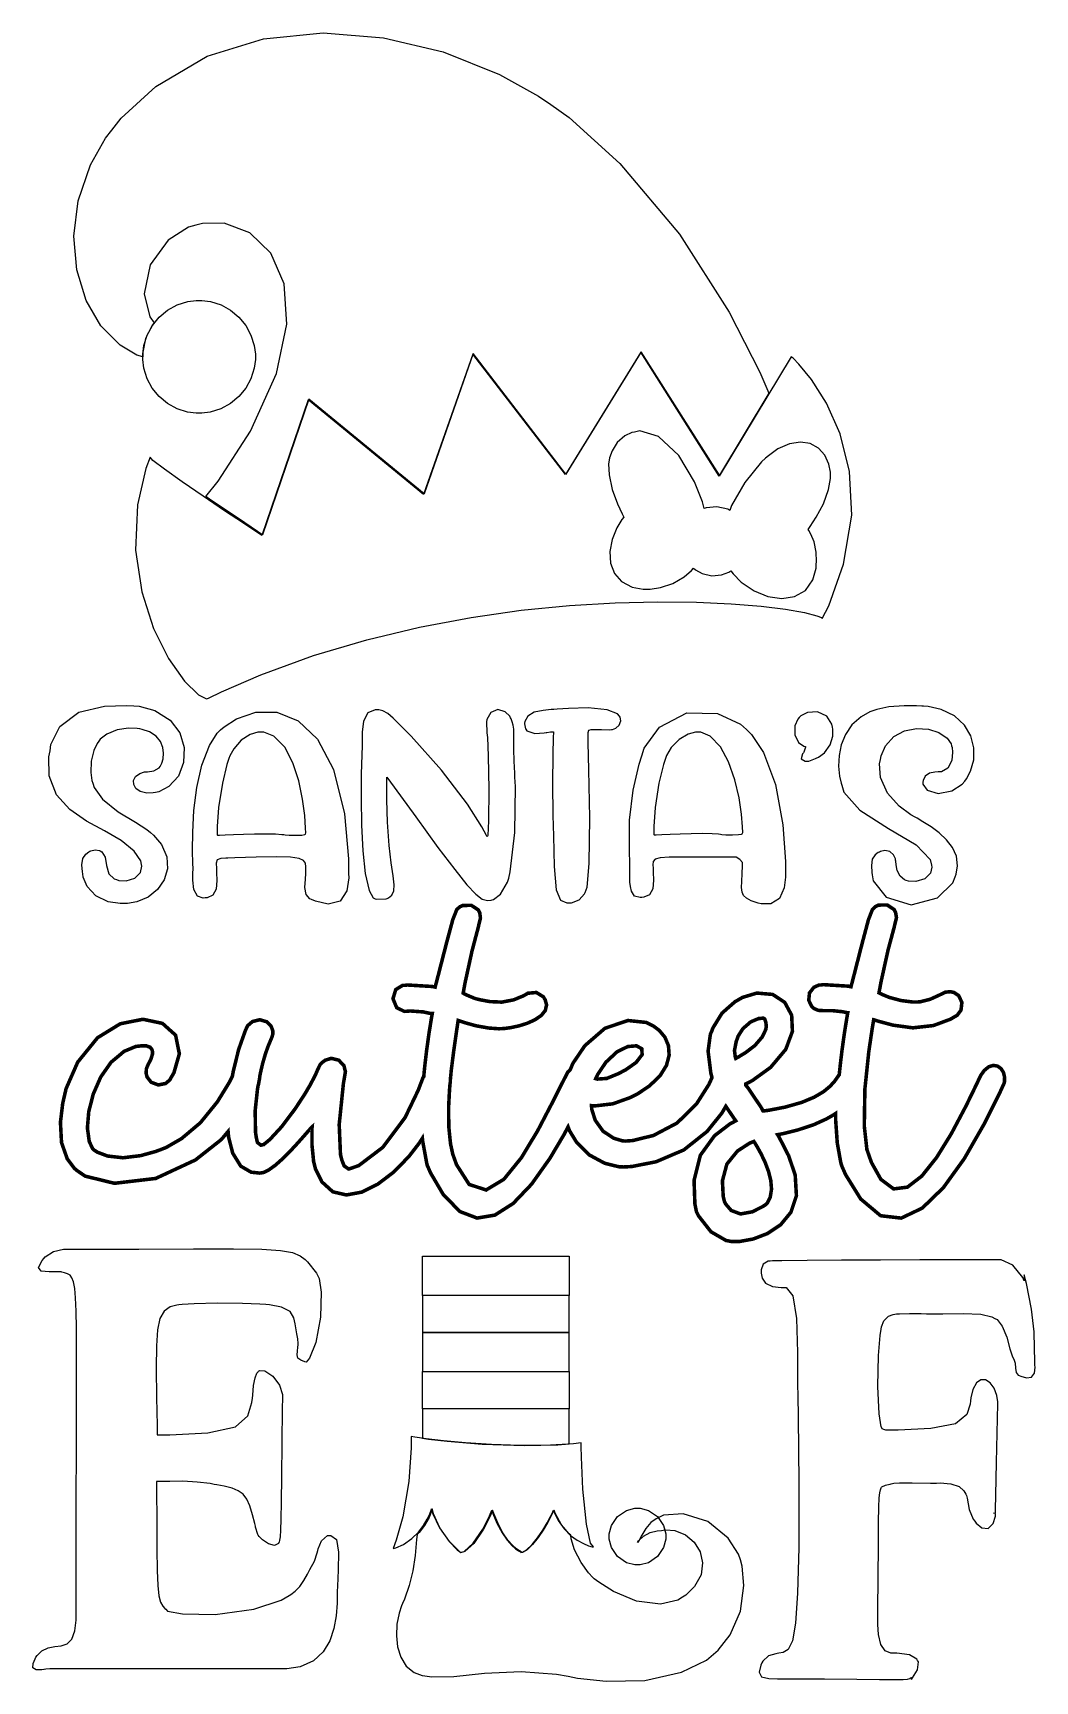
# Model space of a CAD drawing. Extents: x 2.34 to 5.28, y 0.3 to 5.14.
import ezdxf

# ---------------------------------------------------------------- set-up
doc = ezdxf.new("R2010")
doc.units = 0
doc.layers.get('0').update_dxf_attribs({"linetype": 'CONTINUOUS'})

msp = doc.modelspace()

# ---------------------------------------------------------------- linework, layer by layer
at = {"color": 240}
for points in [[(4.50206, 4.08681), (4.35732, 3.84517), (4.12706, 4.20763), (3.90625, 3.84825), (3.63336, 4.20242), (3.48958, 3.79096), (3.15104, 4.06912), (3.0146, 3.67014), (3.0146, 3.67014), (3.00028, 3.67985), (2.96251, 3.70535), (2.90913, 3.74137), (2.86317, 3.77235), (2.84793, 3.78267), (2.88396, 3.82818), (2.979, 3.97499), (3.05572, 4.14437), (3.08604, 4.28907), (3.07785, 4.40728), (3.03907, 4.49724), (2.97765, 4.55713), (2.90158, 4.58518), (2.83832, 4.58496), (2.81874, 4.57954), (2.79715, 4.57383), (2.73785, 4.53597), (2.68425, 4.46365), (2.66715, 4.37771), (2.6836, 4.31076), (2.69586, 4.29308), (2.69038, 4.28629), (2.67096, 4.24696), (2.66249, 4.20654), (2.66249, 4.19303), (2.64492, 4.19829), (2.59603, 4.227), (2.53993, 4.28375), (2.49685, 4.35894), (2.46951, 4.44814), (2.46061, 4.54715), (2.47293, 4.65142), (2.50911, 4.75672), (2.5536, 4.83524), (2.57189, 4.85867), (2.59967, 4.89442), (2.70128, 4.98747), (2.85189, 5.07596), (3.01764, 5.12717), (3.19243, 5.14426), (3.37028, 5.13037), (3.54508, 5.08854), (3.71083, 5.02197), (3.82568, 4.95856), (3.86143, 4.93371), (3.91581, 4.89583), (4.06435, 4.76112), (4.23958, 4.55365), (4.38585, 4.32449), (4.47624, 4.14763), (4.50206, 4.08681)], [(4.61774, 3.68576), (4.62397, 3.69467), (4.64171, 3.72217), (4.66297, 3.76172), (4.678, 3.80344), (4.68349, 3.83556), (4.68332, 3.84619), (4.68321, 3.85417), (4.67876, 3.87799), (4.66672, 3.90468), (4.64806, 3.92513), (4.62392, 3.93826), (4.59526, 3.94293), (4.56321, 3.93804), (4.52865, 3.92247), (4.50097, 3.90278), (4.49274, 3.89513), (4.48122, 3.8845), (4.43147, 3.82406), (4.39318, 3.75635), (4.38747, 3.74203), (4.38146, 3.74544), (4.34956, 3.75282), (4.31819, 3.74935), (4.3125, 3.74724), (4.30751, 3.76742), (4.28424, 3.8259), (4.23801, 3.9031), (4.17774, 3.95865), (4.12364, 3.97532), (4.10732, 3.97222), (4.09999, 3.97076), (4.07904, 3.96099), (4.05701, 3.94162), (4.04167, 3.91699), (4.0345, 3.89686), (4.03331, 3.88992), (4.03174, 3.87935), (4.03293, 3.84663), (4.04215, 3.80339), (4.05761, 3.7615), (4.07118, 3.73193), (4.07607, 3.72222), (4.07015, 3.715), (4.05539, 3.69075), (4.04161, 3.65625), (4.03549, 3.62099), (4.0376, 3.58718), (4.04878, 3.55707), (4.06972, 3.53282), (4.10113, 3.51665), (4.13308, 3.51074), (4.14378, 3.51074), (4.15375, 3.51074), (4.18381, 3.51525), (4.22071, 3.52783), (4.25347, 3.54725), (4.27496, 3.56538), (4.28125, 3.57221), (4.28668, 3.56739), (4.30637, 3.55647), (4.33475, 3.54986), (4.36372, 3.55263), (4.3846, 3.56082), (4.39063, 3.56494), (4.39714, 3.55572), (4.4215, 3.53125), (4.45882, 3.50581), (4.49951, 3.48958), (4.54036, 3.48372), (4.57813, 3.48915), (4.60975, 3.50694), (4.63194, 3.53808), (4.64111, 3.57221), (4.64165, 3.58365), (4.64274, 3.59233), (4.64171, 3.61897), (4.63514, 3.64958), (4.62582, 3.67275), (4.61979, 3.68343), (4.61774, 3.68576)], [(2.69997, 2.9139), (2.69379, 2.91265), (2.67458, 2.91189), (2.65543, 2.91618), (2.64258, 2.92507), (2.63607, 2.93668), (2.63579, 2.94928), (2.64182, 2.96094), (2.65419, 2.96989), (2.66818, 2.97396), (2.6729, 2.97428), (2.67703, 2.97456), (2.69553, 2.97706), (2.71094, 2.98628), (2.71354, 2.9899), (2.71506, 2.99208), (2.71843, 2.9994), (2.72228, 3.01275), (2.72374, 3.02875), (2.72174, 3.04596), (2.71496, 3.06304), (2.70226, 3.07872), (2.6824, 3.09164), (2.66135, 3.09901), (2.65419, 3.10038), (2.64611, 3.10178), (2.62121, 3.10243), (2.58746, 3.09739), (2.55686, 3.08469), (2.53792, 3.0701), (2.53331, 3.06392), (2.52886, 3.05789), (2.5191, 3.03711), (2.51118, 3.00558), (2.50987, 2.97254), (2.51324, 2.94857), (2.51563, 2.94097), (2.51969, 2.92822), (2.54476, 2.89387), (2.59033, 2.85726), (2.641, 2.82628), (2.67518, 2.80474), (2.68544, 2.79617), (2.6945, 2.78868), (2.71767, 2.76112), (2.73372, 2.72499), (2.73574, 2.68967), (2.72575, 2.6569), (2.70594, 2.62853), (2.67839, 2.60639), (2.64513, 2.59224), (2.61746, 2.58757), (2.60835, 2.58783), (2.59674, 2.58735), (2.56158, 2.59261), (2.52513, 2.61003), (2.49972, 2.63797), (2.48807, 2.66499), (2.48643, 2.67432), (2.48529, 2.68099), (2.48394, 2.70133), (2.48708, 2.71978), (2.49507, 2.73221), (2.50401, 2.73921), (2.50726, 2.741), (2.50987, 2.74229), (2.52317, 2.74544), (2.53537, 2.74333), (2.53749, 2.74203), (2.54221, 2.73964), (2.55214, 2.72407), (2.55638, 2.69949), (2.5631, 2.67512), (2.57904, 2.65983), (2.58539, 2.65767), (2.59201, 2.65549), (2.61376, 2.65424), (2.63917, 2.66168), (2.65614, 2.67833), (2.66049, 2.69683), (2.6594, 2.70242), (2.6569, 2.71283), (2.63792, 2.74115), (2.59918, 2.77257), (2.55012, 2.80072), (2.49761, 2.82969), (2.44851, 2.86361), (2.40972, 2.90653), (2.38813, 2.96257), (2.38704, 3.01807), (2.39063, 3.03575), (2.39307, 3.05431), (2.41889, 3.10758), (2.47483, 3.14919), (2.55012, 3.16721), (2.61496, 3.16938), (2.63644, 3.16808), (2.65201, 3.16704), (2.69824, 3.15457), (2.74289, 3.12646), (2.77126, 3.08849), (2.78424, 3.04531), (2.78267, 3.00157), (2.76753, 2.96197), (2.73964, 2.93121), (2.71035, 2.91596), (2.69997, 2.9139)], [(3.26768, 2.67535), (3.26818, 2.66288), (3.26258, 2.625), (3.24268, 2.59478), (3.2079, 2.58589), (3.16992, 2.59424), (3.15831, 2.59928), (3.15369, 2.60129), (3.14279, 2.61393), (3.13906, 2.63499), (3.14074, 2.65881), (3.14204, 2.67594), (3.14165, 2.68158), (3.1415, 2.68494), (3.14165, 2.6951), (3.14085, 2.70583), (3.13553, 2.71403), (3.12196, 2.71978), (3.09657, 2.72325), (3.05567, 2.72456), (2.9955, 2.72385), (2.93321, 2.72194), (2.91249, 2.72119), (2.90728, 2.72108), (2.89171, 2.72011), (2.88172, 2.71604), (2.87879, 2.70568), (2.87901, 2.69075), (2.87918, 2.68576), (2.8795, 2.67828), (2.88053, 2.65565), (2.87847, 2.62993), (2.86843, 2.61182), (2.85151, 2.60465), (2.84581, 2.60449), (2.84056, 2.60379), (2.82383, 2.60965), (2.81326, 2.6289), (2.81006, 2.65653), (2.81022, 2.67925), (2.81044, 2.68679), (2.81044, 2.69119), (2.80974, 2.70432), (2.80892, 2.74289), (2.80946, 2.79682), (2.81315, 2.8604), (2.82156, 2.92796), (2.83632, 2.99371), (2.85915, 3.05203), (2.88178, 3.08772), (2.89165, 3.09722), (2.90175, 3.10693), (2.93799, 3.13004), (2.99474, 3.14908), (3.05686, 3.14908), (3.11908, 3.12457), (3.17643, 3.07032), (3.22368, 2.98096), (3.25581, 2.85107), (3.26768, 2.71929), (3.26768, 2.67535)], [(3.74376, 3.13265), (3.74137, 3.13792), (3.72797, 3.15082), (3.70594, 3.15739), (3.68511, 3.14876), (3.67393, 3.12842), (3.6729, 3.12121), (3.67264, 3.11833), (3.67367, 3.09174), (3.67393, 3.08886), (3.67572, 3.07563), (3.67806, 3.021), (3.67953, 2.92225), (3.6785, 2.83051), (3.67654, 2.7876), (3.67503, 2.78369), (3.67264, 2.78711), (3.65869, 2.81299), (3.61729, 2.8789), (3.54096, 2.979), (3.45139, 3.07921), (3.41982, 3.11079), (3.4145, 3.1161), (3.39849, 3.13189), (3.38238, 3.14583), (3.36806, 3.15369), (3.35607, 3.15642), (3.35211, 3.15657), (3.34517, 3.15674), (3.32411, 3.14719), (3.31131, 3.12267), (3.30767, 3.09088), (3.30746, 3.06754), (3.30729, 3.05974), (3.30697, 3.05094), (3.3061, 3.02436), (3.30479, 2.96707), (3.30425, 2.89572), (3.30544, 2.81808), (3.30925, 2.74208), (3.31662, 2.6754), (3.3285, 2.62592), (3.3399, 2.60411), (3.34581, 2.6014), (3.34842, 2.6001), (3.3781, 2.60113), (3.38124, 2.60243), (3.38482, 2.60439), (3.39464, 2.61225), (3.40082, 2.62478), (3.40147, 2.64279), (3.39828, 2.66911), (3.39285, 2.7066), (3.38693, 2.75803), (3.38217, 2.82617), (3.38021, 2.89199), (3.38021, 2.9139), (3.38021, 2.91954), (3.37978, 2.93631), (3.37993, 2.95557), (3.38021, 2.95865), (3.40132, 2.92942), (3.46485, 2.84169), (3.53017, 2.75239), (3.57932, 2.68718), (3.61535, 2.64258), (3.64128, 2.6149), (3.66026, 2.60069), (3.67529, 2.59636), (3.68608, 2.59739), (3.68956, 2.59825), (3.69319, 2.59933), (3.71403, 2.61481), (3.73486, 2.65061), (3.73856, 2.66178), (3.74268, 2.68056), (3.75558, 2.7966), (3.75754, 2.93083), (3.75624, 2.95865), (3.75564, 2.97038), (3.75424, 3.00543), (3.75342, 3.04081), (3.75319, 3.06694), (3.7531, 3.08594), (3.75265, 3.09987), (3.75125, 3.11089), (3.74849, 3.12115), (3.74501, 3.12983), (3.74376, 3.13265)], [(3.87082, 3.15767), (3.86301, 3.15713), (3.83957, 3.15483), (3.81315, 3.14908), (3.79394, 3.13743), (3.78515, 3.1224), (3.7844, 3.11703), (3.78413, 3.1155), (3.78771, 3.10058), (3.78851, 3.09928), (3.79161, 3.09517), (3.81511, 3.08681), (3.84272, 3.08892), (3.84793, 3.08996), (3.84999, 3.09022), (3.86117, 3.09164), (3.86925, 3.09153), (3.86979, 3.09099), (3.86979, 3.09099), (3.86887, 3.07497), (3.86729, 3.02539), (3.86669, 2.93983), (3.86789, 2.84694), (3.86876, 2.81597), (3.86936, 2.78597), (3.87181, 2.69586), (3.87761, 2.62761), (3.8904, 2.597), (3.90853, 2.58996), (3.91461, 2.58996), (3.92219, 2.58996), (3.94515, 2.59842), (3.96121, 2.61572), (3.96251, 2.62011), (3.96847, 2.63525), (3.97407, 2.70464), (3.97613, 2.83903), (3.97374, 2.98068), (3.9719, 3.06028), (3.9719, 3.08681), (3.9719, 3.08936), (3.97331, 3.09685), (3.98079, 3.09825), (3.98335, 3.09825), (3.98931, 3.09879), (4.01064, 3.09831), (4.0331, 3.09776), (4.03961, 3.09825), (4.04286, 3.09847), (4.05251, 3.10243), (4.06288, 3.11182), (4.06754, 3.12435), (4.06543, 3.13514), (4.06353, 3.13786), (4.058, 3.14513), (4.02756, 3.15619), (3.97185, 3.16183), (3.91379, 3.16043), (3.88069, 3.15821), (3.87082, 3.15767)], [(4.55106, 2.67535), (4.55138, 2.66499), (4.54758, 2.63357), (4.53358, 2.60281), (4.50825, 2.58675), (4.4796, 2.58637), (4.47081, 2.58886), (4.4656, 2.5905), (4.45031, 2.59592), (4.43642, 2.60286), (4.42796, 2.61089), (4.42367, 2.6211), (4.42247, 2.63456), (4.42307, 2.65235), (4.42432, 2.67567), (4.42503, 2.69814), (4.42503, 2.70557), (4.42503, 2.7085), (4.41754, 2.71718), (4.40668, 2.72325), (4.4031, 2.72325), (4.3814, 2.72336), (4.3164, 2.72374), (4.25325, 2.72401), (4.20996, 2.72353), (4.18278, 2.72157), (4.16808, 2.71767), (4.16228, 2.7111), (4.16162, 2.70139), (4.16238, 2.69125), (4.16249, 2.68782), (4.16282, 2.6799), (4.16374, 2.65597), (4.16146, 2.63032), (4.15132, 2.6129), (4.13476, 2.6059), (4.12918, 2.60558), (4.12446, 2.60508), (4.10807, 2.60921), (4.09896, 2.62381), (4.09793, 2.62847), (4.09685, 2.63238), (4.09424, 2.64974), (4.09375, 2.66976), (4.09375, 2.67638), (4.09375, 2.69542), (4.0925, 2.75239), (4.09347, 2.83203), (4.1034, 2.92003), (4.12104, 2.99647), (4.12918, 3.02115), (4.13633, 3.044), (4.18143, 3.10504), (4.26129, 3.14725), (4.35194, 3.14572), (4.41928, 3.11436), (4.43647, 3.09825), (4.45139, 3.08393), (4.48643, 3.03076), (4.52225, 2.93761), (4.54383, 2.81907), (4.55106, 2.71132), (4.55106, 2.67535)], [(4.59169, 3.13368), (4.58718, 3.12885), (4.57894, 3.10938), (4.57878, 3.08279), (4.58974, 3.06033), (4.60487, 3.04932), (4.6104, 3.04829), (4.61014, 3.0465), (4.60493, 3.03162), (4.60417, 3.03054), (4.60118, 3.02735), (4.59776, 3.01258), (4.60883, 3.00553), (4.61253, 3.00553), (4.61979, 3.00553), (4.63926, 3.01389), (4.64165, 3.01492), (4.64833, 3.01747), (4.66629, 3.0306), (4.6824, 3.05322), (4.69011, 3.07943), (4.69075, 3.09928), (4.68956, 3.10558), (4.68799, 3.11404), (4.67324, 3.13753), (4.64567, 3.15088), (4.61556, 3.14865), (4.59614, 3.13878), (4.59169, 3.13368)], [(4.95731, 3.16699), (4.95193, 3.16699), (4.93593, 3.16797), (4.89958, 3.16846), (4.85487, 3.16482), (4.8195, 3.15756), (4.80832, 3.15349), (4.79915, 3.15007), (4.77328, 3.13542), (4.74669, 3.11187), (4.7276, 3.08421), (4.71522, 3.05387), (4.70876, 3.02235), (4.70742, 2.99104), (4.71029, 2.96137), (4.71463, 2.94125), (4.71669, 2.93474), (4.72299, 2.91428), (4.77013, 2.86149), (4.85389, 2.80821), (4.9349, 2.75956), (4.97629, 2.7169), (4.98019, 2.70036), (4.98144, 2.69482), (4.97743, 2.67626), (4.96039, 2.65961), (4.93479, 2.65218), (4.91292, 2.65338), (4.90625, 2.65554), (4.90126, 2.65733), (4.88818, 2.66775), (4.87967, 2.68446), (4.87663, 2.70161), (4.87571, 2.71169), (4.875, 2.71496), (4.87429, 2.71907), (4.86893, 2.73085), (4.85801, 2.74061), (4.84364, 2.74349), (4.83083, 2.74078), (4.8271, 2.73888), (4.82368, 2.73714), (4.81446, 2.73008), (4.80647, 2.71767), (4.8036, 2.69922), (4.80512, 2.67887), (4.80626, 2.67219), (4.80925, 2.65457), (4.84694, 2.6065), (4.92031, 2.58399), (4.99756, 2.604), (5.0434, 2.64811), (5.05003, 2.66596), (5.05279, 2.67356), (5.05681, 2.69792), (5.05354, 2.72657), (5.04221, 2.75222), (5.02474, 2.77496), (5.00304, 2.79508), (4.97906, 2.81267), (4.95486, 2.8279), (4.93793, 2.83778), (4.93229, 2.84099), (4.92003, 2.84793), (4.88585, 2.8731), (4.85075, 2.91183), (4.83089, 2.95757), (4.8279, 2.99794), (4.83018, 3.01074), (4.83208, 3.02106), (4.845, 3.05051), (4.8699, 3.07818), (4.90153, 3.09489), (4.93642, 3.10167), (4.97114, 3.09956), (5.00217, 3.08963), (5.02615, 3.07286), (5.03787, 3.05647), (5.03961, 3.05035), (5.0409, 3.04622), (5.04254, 3.0319), (5.04047, 3.00726), (5.02886, 2.98519), (5.00971, 2.97478), (5.00315, 2.97428), (4.99989, 2.97407), (4.99018, 2.97342), (4.97483, 2.97017), (4.96164, 2.96143), (4.95546, 2.94857), (4.95518, 2.94413), (4.95486, 2.93842), (4.9675, 2.92046), (4.99983, 2.91092), (5.04058, 2.91878), (5.07096, 2.93832), (5.07813, 2.94721), (5.08333, 2.95372), (5.09532, 2.97635), (5.10433, 3.00971), (5.10471, 3.04497), (5.09581, 3.07981), (5.07715, 3.11176), (5.04824, 3.13857), (5.0084, 3.15776), (4.97017, 3.16624), (4.95731, 3.16699)], [(3.00836, 3.09099), (3.00082, 3.09099), (2.97831, 3.08436), (2.95182, 3.06689), (2.93039, 3.04221), (2.9184, 3.02132), (2.91564, 3.01389), (2.90956, 2.99615), (2.89665, 2.94092), (2.88569, 2.86925), (2.88135, 2.81338), (2.88124, 2.78971), (2.88226, 2.78788), (2.88226, 2.78788), (2.88829, 2.78831), (2.90479, 2.78922), (2.92904, 2.79047), (2.95856, 2.79167), (2.99072, 2.79249), (3.02289, 2.79269), (3.05251, 2.79194), (3.07096, 2.79075), (3.0771, 2.78993), (3.081, 2.78944), (3.09299, 2.78868), (3.11236, 2.78814), (3.12993, 2.78879), (3.13878, 2.78993), (3.14063, 2.79096), (3.14176, 2.79525), (3.14128, 2.80925), (3.13883, 2.84581), (3.13232, 2.89415), (3.12093, 2.94803), (3.10374, 3.00103), (3.07981, 3.04676), (3.04829, 3.07889), (3.01833, 3.09099), (3.00836, 3.09099)], [(4.29372, 3.09099), (4.28662, 3.09099), (4.2654, 3.08539), (4.2385, 3.06967), (4.2155, 3.04531), (4.20193, 3.02219), (4.19894, 3.01389), (4.19271, 2.99621), (4.17953, 2.94108), (4.16862, 2.86974), (4.1645, 2.81424), (4.16456, 2.79075), (4.16564, 2.7889), (4.16564, 2.7889), (4.17171, 2.78933), (4.18826, 2.79025), (4.21268, 2.7915), (4.24229, 2.79269), (4.27453, 2.79357), (4.30669, 2.79378), (4.33615, 2.79303), (4.35439, 2.79178), (4.3604, 2.79096), (4.36431, 2.79047), (4.37631, 2.78971), (4.39567, 2.78917), (4.41325, 2.78982), (4.4221, 2.79096), (4.42393, 2.79199), (4.42557, 2.7966), (4.42535, 2.81233), (4.42247, 2.84972), (4.41488, 2.89806), (4.40218, 2.95128), (4.38406, 3.00325), (4.36019, 3.04796), (4.33018, 3.07921), (4.30285, 3.09099), (4.29372, 3.09099)], [(3.39899, 0.693033), (3.40668, 0.695367), (3.42887, 0.705567), (3.4534, 0.722276), (3.47299, 0.741428), (3.48801, 0.761176), (3.49892, 0.779676), (3.50612, 0.795193), (3.51019, 0.805826), (3.51144, 0.809733), (3.51144, 0.809733), (3.51535, 0.795356), (3.53444, 0.754124), (3.56278, 0.714031), (3.58675, 0.689779), (3.5969, 0.681586), (3.5969, 0.681586), (3.60704, 0.685058), (3.63314, 0.708604), (3.66222, 0.750651), (3.68153, 0.789117), (3.68853, 0.805556), (3.68853, 0.805556), (3.69185, 0.796061), (3.70361, 0.768067), (3.71886, 0.739204), (3.73351, 0.717719), (3.74685, 0.702582), (3.75825, 0.692546), (3.76704, 0.686469), (3.77251, 0.683214), (3.77403, 0.681694), (3.77399, 0.681586), (3.77826, 0.682563), (3.79031, 0.689615), (3.80692, 0.704969), (3.82303, 0.724989), (3.83789, 0.747125), (3.85069, 0.768826), (3.86079, 0.787543), (3.8674, 0.800618), (3.86979, 0.805556), (3.86979, 0.805556), (3.8724, 0.797743), (3.88346, 0.775174), (3.90076, 0.75076), (3.92003, 0.731717), (3.93956, 0.717557), (3.95774, 0.707682), (3.97287, 0.701551), (3.98335, 0.698622), (3.98731, 0.697917), (3.98753, 0.698242), (3.9784, 0.709472), (3.96642, 0.764703), (3.95562, 0.867296), (3.95161, 0.961697), (3.95107, 0.993056), (3.95107, 1.00347), (3.92854, 1.00114), (3.86079, 0.997125), (3.77186, 0.995876), (3.68756, 0.998426), (3.61122, 1.00353), (3.54606, 1.00971), (3.4955, 1.01584), (3.46268, 1.02045), (3.45107, 1.02224), (3.45107, 1.02224), (3.45176, 0.989367), (3.44467, 0.890408), (3.42654, 0.786187), (3.40767, 0.717665), (3.39899, 0.693033), (3.39899, 0.693033)], [(4.11664, 0.811794), (4.12472, 0.811794), (4.14899, 0.805231), (4.17546, 0.787326), (4.19336, 0.760851), (4.19997, 0.7366), (4.19997, 0.728461), (4.19997, 0.720378), (4.19336, 0.696126), (4.17546, 0.66965), (4.14899, 0.651747), (4.12472, 0.645128), (4.11664, 0.645128), (4.10851, 0.645128), (4.08425, 0.651747), (4.05778, 0.66965), (4.03988, 0.696126), (4.03331, 0.720378), (4.03331, 0.728461), (4.03331, 0.7366), (4.03971, 0.760851), (4.0574, 0.787326), (4.08382, 0.805231), (4.1084, 0.811794), (4.11664, 0.811794)]]:
    msp.add_lwpolyline(points, close=True, dxfattribs=at)
at = {"color": 95}
for points in [[(2.82813, 4.35867), (2.83649, 4.35867), (2.86154, 4.35531), (2.89268, 4.34554), (2.92079, 4.33018), (2.94532, 4.3099), (2.9655, 4.28532), (2.98074, 4.25717), (2.9904, 4.22618), (2.99376, 4.20133), (2.99376, 4.19303), (2.99376, 4.18479), (2.99035, 4.15994), (2.98058, 4.12896), (2.96522, 4.10086), (2.94488, 4.07628), (2.92031, 4.05599), (2.89219, 4.04064), (2.86122, 4.03087), (2.83637, 4.02746), (2.82813, 4.02746), (2.81972, 4.02746), (2.79465, 4.03087), (2.76357, 4.04064), (2.7354, 4.05599), (2.71089, 4.07628), (2.69069, 4.10086), (2.67546, 4.12896), (2.66581, 4.15994), (2.66249, 4.18479), (2.66249, 4.19303), (2.66249, 4.20133), (2.66585, 4.22618), (2.67563, 4.25717), (2.69097, 4.28532), (2.71132, 4.3099), (2.73589, 4.33018), (2.764, 4.34554), (2.79497, 4.35531), (2.81982, 4.35867), (2.82813, 4.35867)], [(4.6594, 3.42432), (4.67888, 3.46229), (4.72228, 3.58388), (4.74593, 3.72857), (4.73936, 3.85682), (4.71153, 3.9669), (4.6715, 4.05724), (4.62815, 4.12614), (4.59056, 4.17193), (4.57411, 4.18886), (4.56771, 4.19303), (4.35622, 3.84304), (4.12603, 4.2066), (3.90522, 3.84722), (3.63226, 4.20139), (3.48753, 3.7889), (3.14899, 4.067), (3.01247, 3.66808), (3.01247, 3.66808), (2.9975, 3.67806), (2.95828, 3.70421), (2.90315, 3.74121), (2.8406, 3.78358), (2.77897, 3.8259), (2.72683, 3.86279), (2.69243, 3.88872), (2.68435, 3.89828), (2.68435, 3.89828), (2.67133, 3.86469), (2.64729, 3.75803), (2.64144, 3.62489), (2.65961, 3.50276), (2.6945, 3.39546), (2.73882, 3.30675), (2.78543, 3.24056), (2.82693, 3.20074), (2.85026, 3.18907), (2.85622, 3.19097), (2.89387, 3.20931), (3.00956, 3.25896), (3.16493, 3.31581), (3.32075, 3.36231), (3.47547, 3.39942), (3.62739, 3.428), (3.77501, 3.44883), (3.91667, 3.46289), (4.05078, 3.47097), (4.17567, 3.4739), (4.28988, 3.47265), (4.39171, 3.46799), (4.47954, 3.46083), (4.55186, 3.45204), (4.60699, 3.44243), (4.64339, 3.43289), (4.65712, 3.42768), (4.6594, 3.42432)], [(5.12294, 2.07844), (5.11285, 2.05692), (5.0816, 1.99268), (5.03874, 1.91178), (4.99517, 1.84136), (4.95176, 1.78706), (4.9095, 1.75456), (4.86914, 1.74946), (4.83165, 1.77746), (4.80414, 1.82667), (4.7979, 1.84407), (4.79053, 1.86529), (4.78288, 1.93375), (4.78461, 2.04243), (4.79611, 2.15246), (4.80653, 2.22282), (4.81044, 2.24621), (4.8246, 2.24181), (4.86778, 2.23025), (4.92562, 2.2225), (4.986, 2.22922), (5.03597, 2.24778), (5.05106, 2.25663), (5.05599, 2.25944), (5.06711, 2.27458), (5.06967, 2.2971), (5.06028, 2.31711), (5.04579, 2.32676), (5.04064, 2.32742), (5.03614, 2.32872), (5.02111, 2.32715), (5.0019, 2.31799), (4.97629, 2.30626), (4.94726, 2.2991), (4.9375, 2.29829), (4.926, 2.29829), (4.8915, 2.30251), (4.85639, 2.31185), (4.83393, 2.32118), (4.82607, 2.32536), (4.82607, 2.32536), (4.83192, 2.35672), (4.85254, 2.45025), (4.87017, 2.51585), (4.87744, 2.54611), (4.87506, 2.56082), (4.87294, 2.56494), (4.87082, 2.56967), (4.85026, 2.58333), (4.82443, 2.58296), (4.81976, 2.58057), (4.81603, 2.57883), (4.80669, 2.56982), (4.79503, 2.53993), (4.77669, 2.47103), (4.75211, 2.375), (4.74376, 2.34304), (4.73594, 2.34489), (4.66222, 2.34933), (4.65522, 2.34825), (4.65012, 2.34825), (4.63493, 2.34169), (4.62185, 2.32508), (4.61974, 2.30344), (4.62793, 2.28581), (4.63226, 2.28157), (4.63564, 2.27903), (4.64779, 2.27376), (4.66444, 2.27289), (4.68864, 2.273), (4.71761, 2.26997), (4.72711, 2.26807), (4.72786, 2.26785), (4.73275, 2.26704), (4.73438, 2.26704), (4.73178, 2.25256), (4.72472, 2.20882), (4.71756, 2.15756), (4.71251, 2.11546), (4.71007, 2.09244), (4.70936, 2.08475), (4.70774, 2.0829), (4.70356, 2.07676), (4.69521, 2.06511), (4.68235, 2.05089), (4.66325, 2.03515), (4.63607, 2.01899), (4.5989, 2.00347), (4.54997, 1.98958), (4.50319, 1.98058), (4.48753, 1.97846), (4.48529, 1.97846), (4.47874, 1.99056), (4.4605, 2.01731), (4.44249, 2.04438), (4.43435, 2.05431), (4.43435, 2.05761), (4.45378, 2.06749), (4.50754, 2.10633), (4.55219, 2.15935), (4.57172, 2.21203), (4.5695, 2.2596), (4.54904, 2.29736), (4.51372, 2.32058), (4.46707, 2.3246), (4.42481, 2.31174), (4.41249, 2.30453), (4.4031, 2.29932), (4.36481, 2.26563), (4.338, 2.222), (4.33436, 2.21181), (4.33068, 2.204), (4.32394, 2.15429), (4.33176, 2.09099), (4.33539, 2.07639), (4.32628, 2.05626), (4.29025, 1.99968), (4.23292, 1.94299), (4.16325, 1.90636), (4.10194, 1.89139), (4.08128, 1.88992), (4.07238, 1.89051), (4.04611, 1.89849), (4.01519, 1.919), (3.99229, 1.95107), (3.9821, 1.98318), (3.98122, 1.99408), (3.99214, 1.99333), (4.04411, 1.99935), (4.09554, 2.01785), (4.10622, 2.02328), (4.11806, 2.0294), (4.15153, 2.05181), (4.18289, 2.08192), (4.20171, 2.11242), (4.20947, 2.14214), (4.20747, 2.17003), (4.19715, 2.19482), (4.17996, 2.21539), (4.16336, 2.22765), (4.15728, 2.23058), (4.14225, 2.23828), (4.08832, 2.24403), (4.02083, 2.22119), (3.96186, 2.17019), (3.92665, 2.11822), (3.91872, 2.09928), (3.91174, 2.09272), (3.89779, 2.06538), (3.86501, 2.00054), (3.82324, 1.92051), (3.77522, 1.84099), (3.72379, 1.77767), (3.67176, 1.74631), (3.6219, 1.76253), (3.58458, 1.82086), (3.5771, 1.84201), (3.57362, 1.85172), (3.56706, 1.88206), (3.56196, 1.93164), (3.56153, 1.99056), (3.56418, 2.04172), (3.56565, 2.05871), (3.56565, 2.05951), (3.56668, 2.06125), (3.56668, 2.06179), (3.5664, 2.06831), (3.56922, 2.0975), (3.57617, 2.15256), (3.58404, 2.20785), (3.58849, 2.23736), (3.58957, 2.24408), (3.59494, 2.24229), (3.61117, 2.23703), (3.6416, 2.22862), (3.67833, 2.222), (3.70865, 2.21978), (3.71875, 2.22017), (3.72461, 2.22049), (3.74219, 2.22276), (3.76736, 2.22803), (3.79237, 2.23583), (3.81506, 2.2461), (3.8335, 2.25863), (3.8456, 2.27339), (3.84933, 2.2901), (3.84526, 2.30469), (3.84272, 2.30871), (3.84033, 2.31342), (3.81922, 2.32628), (3.794, 2.32406), (3.78961, 2.32118), (3.78082, 2.31629), (3.75271, 2.30474), (3.7181, 2.29801), (3.68246, 2.29953), (3.6525, 2.30518), (3.64268, 2.30761), (3.63693, 2.30946), (3.61481, 2.31874), (3.60417, 2.32433), (3.60417, 2.32433), (3.60992, 2.35531), (3.6301, 2.4476), (3.64751, 2.51361), (3.655, 2.54492), (3.6531, 2.55974), (3.65104, 2.56392), (3.64893, 2.56862), (3.62836, 2.58225), (3.6026, 2.58188), (3.59793, 2.57954), (3.5944, 2.57796), (3.58544, 2.56982), (3.57394, 2.54085), (3.55539, 2.4719), (3.53033, 2.37446), (3.52186, 2.34201), (3.51406, 2.34386), (3.44032, 2.34831), (3.43332, 2.34722), (3.42649, 2.34722), (3.40614, 2.3349), (3.398, 2.30806), (3.40886, 2.28179), (3.43126, 2.27078), (3.43853, 2.27115), (3.44894, 2.27197), (3.48693, 2.26926), (3.50689, 2.26492), (3.51357, 2.26492), (3.51096, 2.25049), (3.5039, 2.20688), (3.49675, 2.15549), (3.49169, 2.11247), (3.48921, 2.08778), (3.48856, 2.07954), (3.48617, 2.07617), (3.47206, 2.03901), (3.43354, 1.95899), (3.36811, 1.87153), (3.29736, 1.81793), (3.27083, 1.80871), (3.26736, 1.808), (3.2545, 1.81706), (3.24761, 1.83447), (3.24685, 1.83783), (3.24371, 1.85064), (3.23996, 1.93864), (3.25233, 2.05897), (3.25726, 2.08783), (3.25825, 2.09332), (3.25407, 2.111), (3.23876, 2.12744), (3.21685, 2.13297), (3.19824, 2.12717), (3.19374, 2.12326), (3.19103, 2.12164), (3.18408, 2.11501), (3.17839, 2.10335), (3.16911, 2.08214), (3.15435, 2.05419), (3.14899, 2.04514), (3.13992, 2.02957), (3.11019, 1.98426), (3.07096, 1.93213), (3.03657, 1.89486), (3.01818, 1.87978), (3.01247, 1.87847), (3.00993, 1.87788), (2.99983, 1.88564), (2.99604, 1.90142), (2.99582, 1.90451), (2.99397, 1.91601), (2.99306, 1.97954), (2.99994, 2.04308), (3.00206, 2.05453), (3.00282, 2.05638), (3.00646, 2.07667), (3.00624, 2.07844), (3.00814, 2.08822), (3.01486, 2.11729), (3.02333, 2.14665), (3.03108, 2.16829), (3.0376, 2.18397), (3.04243, 2.19547), (3.04503, 2.20449), (3.04497, 2.21283), (3.04269, 2.22), (3.04167, 2.22222), (3.03965, 2.22738), (3.02718, 2.24029), (3.00635, 2.24631), (2.98497, 2.24083), (2.97136, 2.22922), (2.96875, 2.22428), (2.96431, 2.21468), (2.94467, 2.1595), (2.92865, 2.09489), (2.92606, 2.08057), (2.91629, 2.06104), (2.88183, 2.00499), (2.83214, 1.94385), (2.77675, 1.89719), (2.73156, 1.87115), (2.7156, 1.8649), (2.70117, 1.85954), (2.65657, 1.84717), (2.60454, 1.84088), (2.55931, 1.84603), (2.52951, 1.85726), (2.52083, 1.86285), (2.5154, 1.86751), (2.50553, 1.88883), (2.50006, 1.92833), (2.50407, 1.97624), (2.51719, 2.02772), (2.53907, 2.07775), (2.56944, 2.12125), (2.60792, 2.15343), (2.64231, 2.16775), (2.65419, 2.16911), (2.65881, 2.16976), (2.67307, 2.1696), (2.68425, 2.16558), (2.68978, 2.15869), (2.69146, 2.15246), (2.69168, 2.15033), (2.69119, 2.14518), (2.68653, 2.12999), (2.67887, 2.11546), (2.67318, 2.10172), (2.67285, 2.08794), (2.67393, 2.08365), (2.67551, 2.0779), (2.68761, 2.06261), (2.70856, 2.05479), (2.72987, 2.05908), (2.74268, 2.06976), (2.74479, 2.07433), (2.75429, 2.0905), (2.77029, 2.14626), (2.75922, 2.2009), (2.72054, 2.23557), (2.66336, 2.24761), (2.59679, 2.23449), (2.52989, 2.19342), (2.47168, 2.12185), (2.43756, 2.04417), (2.43126, 2.01704), (2.42736, 1.99935), (2.42085, 1.94515), (2.42404, 1.88553), (2.44075, 1.83806), (2.46192, 1.80963), (2.47081, 1.8024), (2.49365, 1.78694), (2.57954, 1.7659), (2.70074, 1.78017), (2.81765, 1.83453), (2.89328, 1.8941), (2.91351, 1.91808), (2.91493, 1.90207), (2.92692, 1.85471), (2.95074, 1.81625), (2.98118, 1.79856), (3.00651, 1.7959), (3.0146, 1.79719), (3.01915, 1.79801), (3.03222, 1.80458), (3.053, 1.81956), (3.07547, 1.83968), (3.09804, 1.86247), (3.11931, 1.88553), (3.13775, 1.90636), (3.15196, 1.92258), (3.15815, 1.92953), (3.16043, 1.93158), (3.15989, 1.92535), (3.16, 1.87847), (3.16482, 1.82954), (3.16667, 1.82221), (3.17008, 1.80871), (3.18892, 1.77029), (3.22125, 1.74094), (3.26112, 1.73167), (3.30599, 1.73996), (3.35325, 1.76329), (3.40044, 1.7991), (3.44499, 1.84494), (3.47547, 1.88439), (3.48438, 1.89828), (3.48514, 1.89046), (3.4974, 1.82351), (3.49897, 1.81803), (3.50857, 1.79611), (3.54531, 1.73367), (3.59418, 1.68317), (3.64507, 1.66374), (3.69749, 1.67253), (3.75097, 1.70654), (3.80496, 1.76303), (3.85894, 1.83897), (3.89996, 1.90799), (3.91249, 1.93158), (3.9171, 1.91971), (3.93744, 1.88644), (3.9739, 1.84972), (4.02056, 1.82454), (4.06207, 1.81446), (4.07607, 1.81392), (4.09988, 1.81521), (4.17096, 1.82915), (4.25261, 1.86393), (4.32096, 1.91818), (4.36453, 1.97228), (4.37603, 1.99203), (4.37782, 1.98942), (4.40207, 1.95378), (4.40522, 1.94933), (4.38851, 1.94065), (4.34289, 1.90576), (4.30126, 1.84842), (4.28271, 1.77485), (4.2851, 1.70514), (4.28961, 1.68261), (4.29585, 1.67014), (4.33251, 1.62343), (4.37651, 1.59804), (4.38644, 1.59619), (4.39393, 1.59478), (4.41737, 1.59521), (4.45654, 1.60232), (4.49826, 1.61833), (4.53711, 1.64426), (4.56733, 1.68093), (4.58344, 1.72939), (4.57986, 1.79036), (4.56033, 1.84744), (4.55106, 1.8649), (4.54975, 1.86833), (4.53071, 1.90479), (4.5281, 1.90869), (4.54297, 1.91151), (4.58713, 1.92242), (4.63422, 1.93799), (4.6709, 1.95458), (4.69222, 1.96664), (4.69894, 1.97119), (4.69894, 1.94949), (4.7035, 1.88433), (4.71382, 1.82667), (4.71669, 1.817), (4.72781, 1.79156), (4.77229, 1.71989), (4.83089, 1.67068), (4.8915, 1.66368), (4.95324, 1.69308), (5.01525, 1.75315), (5.07656, 1.83811), (5.13633, 1.94228), (5.18018, 2.03006), (5.19374, 2.05974), (5.19472, 2.06386), (5.19526, 2.07682), (5.19189, 2.09153), (5.18457, 2.10292), (5.17432, 2.11014), (5.16206, 2.11219), (5.14876, 2.10824), (5.13542, 2.09728), (5.12543, 2.08344), (5.12294, 2.07844)], [(4.4094, 2.18994), (4.41206, 2.19797), (4.42617, 2.22006), (4.44906, 2.23996), (4.47222, 2.24972), (4.48589, 2.25092), (4.48958, 2.24929), (4.49007, 2.24881), (4.49333, 2.23969), (4.49501, 2.22749), (4.49479, 2.22538), (4.49349, 2.21772), (4.48313, 2.19581), (4.46169, 2.17079), (4.4344, 2.14996), (4.41265, 2.13672), (4.40522, 2.13265), (4.40392, 2.13607), (4.40142, 2.15625), (4.40679, 2.18321), (4.4094, 2.18994)], [(4.07189, 2.09407), (4.0625, 2.08886), (4.02615, 2.07389), (3.99869, 2.07194), (3.99376, 2.07324), (3.99978, 2.0861), (4.02387, 2.12175), (4.05675, 2.1524), (4.08811, 2.16758), (4.11367, 2.16965), (4.12907, 2.16097), (4.1301, 2.14387), (4.11247, 2.12082), (4.08257, 2.09967), (4.07189, 2.09407)], [(4.49479, 1.70454), (4.48514, 1.69797), (4.45361, 1.68212), (4.41928, 1.67589), (4.39193, 1.68608), (4.37528, 1.70546), (4.37185, 1.71283), (4.36838, 1.72749), (4.366, 1.77333), (4.37912, 1.82237), (4.41021, 1.86068), (4.44558, 1.88363), (4.45833, 1.88889), (4.46089, 1.88504), (4.46821, 1.8731), (4.47965, 1.85232), (4.49115, 1.82813), (4.50114, 1.80181), (4.50803, 1.7749), (4.51031, 1.74875), (4.5064, 1.72483), (4.49858, 1.70882), (4.49479, 1.70454)], [(3.49164, 0.319119), (3.51253, 0.316297), (3.57661, 0.317654), (3.6665, 0.326824), (3.77419, 0.331868), (3.87836, 0.32411), (3.91249, 0.318033), (3.94006, 0.313043), (4.02403, 0.304144), (4.13775, 0.305826), (4.24561, 0.329807), (4.31907, 0.365776), (4.33957, 0.38265), (4.35385, 0.39464), (4.38883, 0.439996), (4.419, 0.509494), (4.42919, 0.584799), (4.42393, 0.641764), (4.41872, 0.659722), (4.41363, 0.676975), (4.38271, 0.723958), (4.32286, 0.772515), (4.25054, 0.795682), (4.19331, 0.791287), (4.17708, 0.783692), (4.17122, 0.780979), (4.15533, 0.769368), (4.14057, 0.751953), (4.12901, 0.73215), (4.11996, 0.715983), (4.11664, 0.710775), (4.1199, 0.716146), (4.1339, 0.729656), (4.15414, 0.739963), (4.17437, 0.744792), (4.18733, 0.746582), (4.19168, 0.747233), (4.20008, 0.748535), (4.22646, 0.746203), (4.2576, 0.733615), (4.28293, 0.711968), (4.30035, 0.683594), (4.30778, 0.650825), (4.30311, 0.616157), (4.28418, 0.581868), (4.25868, 0.556803), (4.24897, 0.550347), (4.23525, 0.541342), (4.18408, 0.529676), (4.11376, 0.538792), (4.04617, 0.567219), (4.00282, 0.594075), (3.98958, 0.604492), (3.98514, 0.60791), (3.97222, 0.622071), (3.9509, 0.651801), (3.93169, 0.689942), (3.92199, 0.721843), (3.92085, 0.732639), (3.91585, 0.736817), (3.89324, 0.762858), (3.87472, 0.797254), (3.87185, 0.805556), (3.87115, 0.805556), (3.86914, 0.800672), (3.86231, 0.787651), (3.85206, 0.769097), (3.83914, 0.747504), (3.82438, 0.725424), (3.80843, 0.705404), (3.79204, 0.689942), (3.78028, 0.682671), (3.77604, 0.681586), (3.7761, 0.68164), (3.77485, 0.683268), (3.76958, 0.686632), (3.76079, 0.692817), (3.74935, 0.702963), (3.73583, 0.718207), (3.72108, 0.739637), (3.70578, 0.768392), (3.69396, 0.796115), (3.69065, 0.805556), (3.69065, 0.805556), (3.6836, 0.788683), (3.66433, 0.750271), (3.63525, 0.708442), (3.6091, 0.685058), (3.59896, 0.681586), (3.59625, 0.681586), (3.58822, 0.689779), (3.56407, 0.714031), (3.53597, 0.754124), (3.51725, 0.795356), (3.51357, 0.809733), (3.51357, 0.809733), (3.51139, 0.802735), (3.50401, 0.784776), (3.49024, 0.760525), (3.47472, 0.740506), (3.46875, 0.7347), (3.46729, 0.719347), (3.46294, 0.673122), (3.45676, 0.627713), (3.44586, 0.585015), (3.43138, 0.54476), (3.42606, 0.531575), (3.42296, 0.524685), (3.41596, 0.502983), (3.40978, 0.470865), (3.40804, 0.437283), (3.41157, 0.404297), (3.42096, 0.373915), (3.43701, 0.348253), (3.46029, 0.329318), (3.48361, 0.320258), (3.49164, 0.319119)]]:
    msp.add_lwpolyline(points, close=True, dxfattribs=at)
at = {"color": 95, "const_width": 0.010417}
for points in [[(5.12294, 2.07844), (5.11285, 2.05692), (5.0816, 1.99268), (5.03874, 1.91178), (4.99517, 1.84136), (4.95176, 1.78706), (4.9095, 1.75456), (4.86914, 1.74946), (4.83165, 1.77746), (4.80414, 1.82667), (4.7979, 1.84407), (4.79053, 1.86529), (4.78288, 1.93375), (4.78461, 2.04243), (4.79611, 2.15246), (4.80653, 2.22282), (4.81044, 2.24621), (4.8246, 2.24181), (4.86778, 2.23025), (4.92562, 2.2225), (4.986, 2.22922), (5.03597, 2.24778), (5.05106, 2.25663), (5.05599, 2.25944), (5.06711, 2.27458), (5.06967, 2.2971), (5.06028, 2.31711), (5.04579, 2.32676), (5.04064, 2.32742), (5.03614, 2.32872), (5.02111, 2.32715), (5.0019, 2.31799), (4.97629, 2.30626), (4.94726, 2.2991), (4.9375, 2.29829), (4.926, 2.29829), (4.8915, 2.30251), (4.85639, 2.31185), (4.83393, 2.32118), (4.82607, 2.32536), (4.82607, 2.32536), (4.83192, 2.35672), (4.85254, 2.45025), (4.87017, 2.51585), (4.87744, 2.54611), (4.87506, 2.56082), (4.87294, 2.56494), (4.87082, 2.56967), (4.85026, 2.58333), (4.82443, 2.58296), (4.81976, 2.58057), (4.81603, 2.57883), (4.80669, 2.56982), (4.79503, 2.53993), (4.77669, 2.47103), (4.75211, 2.375), (4.74376, 2.34304), (4.73594, 2.34489), (4.66222, 2.34933), (4.65522, 2.34825), (4.65012, 2.34825), (4.63493, 2.34169), (4.62185, 2.32508), (4.61974, 2.30344), (4.62793, 2.28581), (4.63226, 2.28157), (4.63564, 2.27903), (4.64779, 2.27376), (4.66444, 2.27289), (4.68864, 2.273), (4.71761, 2.26997), (4.72711, 2.26807), (4.72786, 2.26785), (4.73275, 2.26704), (4.73438, 2.26704), (4.73178, 2.25256), (4.72472, 2.20882), (4.71756, 2.15756), (4.71251, 2.11546), (4.71007, 2.09244), (4.70936, 2.08475), (4.70774, 2.0829), (4.70356, 2.07676), (4.69521, 2.06511), (4.68235, 2.05089), (4.66325, 2.03515), (4.63607, 2.01899), (4.5989, 2.00347), (4.54997, 1.98958), (4.50319, 1.98058), (4.48753, 1.97846), (4.48529, 1.97846), (4.47874, 1.99056), (4.4605, 2.01731), (4.44249, 2.04438), (4.43435, 2.05431), (4.43435, 2.05761), (4.45378, 2.06749), (4.50754, 2.10633), (4.55219, 2.15935), (4.57172, 2.21203), (4.5695, 2.2596), (4.54904, 2.29736), (4.51372, 2.32058), (4.46707, 2.3246), (4.42481, 2.31174), (4.41249, 2.30453), (4.4031, 2.29932), (4.36481, 2.26563), (4.338, 2.222), (4.33436, 2.21181), (4.33068, 2.204), (4.32394, 2.15429), (4.33176, 2.09099), (4.33539, 2.07639), (4.32628, 2.05626), (4.29025, 1.99968), (4.23292, 1.94299), (4.16325, 1.90636), (4.10194, 1.89139), (4.08128, 1.88992), (4.07238, 1.89051), (4.04611, 1.89849), (4.01519, 1.919), (3.99229, 1.95107), (3.9821, 1.98318), (3.98122, 1.99408), (3.99214, 1.99333), (4.04411, 1.99935), (4.09554, 2.01785), (4.10622, 2.02328), (4.11806, 2.0294), (4.15153, 2.05181), (4.18289, 2.08192), (4.20171, 2.11242), (4.20947, 2.14214), (4.20747, 2.17003), (4.19715, 2.19482), (4.17996, 2.21539), (4.16336, 2.22765), (4.15728, 2.23058), (4.14225, 2.23828), (4.08832, 2.24403), (4.02083, 2.22119), (3.96186, 2.17019), (3.92665, 2.11822), (3.91872, 2.09928), (3.91174, 2.09272), (3.89779, 2.06538), (3.86501, 2.00054), (3.82324, 1.92051), (3.77522, 1.84099), (3.72379, 1.77767), (3.67176, 1.74631), (3.6219, 1.76253), (3.58458, 1.82086), (3.5771, 1.84201), (3.57362, 1.85172), (3.56706, 1.88206), (3.56196, 1.93164), (3.56153, 1.99056), (3.56418, 2.04172), (3.56565, 2.05871), (3.56565, 2.05951), (3.56668, 2.06125), (3.56668, 2.06179), (3.5664, 2.06831), (3.56922, 2.0975), (3.57617, 2.15256), (3.58404, 2.20785), (3.58849, 2.23736), (3.58957, 2.24408), (3.59494, 2.24229), (3.61117, 2.23703), (3.6416, 2.22862), (3.67833, 2.222), (3.70865, 2.21978), (3.71875, 2.22017), (3.72461, 2.22049), (3.74219, 2.22276), (3.76736, 2.22803), (3.79237, 2.23583), (3.81506, 2.2461), (3.8335, 2.25863), (3.8456, 2.27339), (3.84933, 2.2901), (3.84526, 2.30469), (3.84272, 2.30871), (3.84033, 2.31342), (3.81922, 2.32628), (3.794, 2.32406), (3.78961, 2.32118), (3.78082, 2.31629), (3.75271, 2.30474), (3.7181, 2.29801), (3.68246, 2.29953), (3.6525, 2.30518), (3.64268, 2.30761), (3.63693, 2.30946), (3.61481, 2.31874), (3.60417, 2.32433), (3.60417, 2.32433), (3.60992, 2.35531), (3.6301, 2.4476), (3.64751, 2.51361), (3.655, 2.54492), (3.6531, 2.55974), (3.65104, 2.56392), (3.64893, 2.56862), (3.62836, 2.58225), (3.6026, 2.58188), (3.59793, 2.57954), (3.5944, 2.57796), (3.58544, 2.56982), (3.57394, 2.54085), (3.55539, 2.4719), (3.53033, 2.37446), (3.52186, 2.34201), (3.51406, 2.34386), (3.44032, 2.34831), (3.43332, 2.34722), (3.42649, 2.34722), (3.40614, 2.3349), (3.398, 2.30806), (3.40886, 2.28179), (3.43126, 2.27078), (3.43853, 2.27115), (3.44894, 2.27197), (3.48693, 2.26926), (3.50689, 2.26492), (3.51357, 2.26492), (3.51096, 2.25049), (3.5039, 2.20688), (3.49675, 2.15549), (3.49169, 2.11247), (3.48921, 2.08778), (3.48856, 2.07954), (3.48617, 2.07617), (3.47206, 2.03901), (3.43354, 1.95899), (3.36811, 1.87153), (3.29736, 1.81793), (3.27083, 1.80871), (3.26736, 1.808), (3.2545, 1.81706), (3.24761, 1.83447), (3.24685, 1.83783), (3.24371, 1.85064), (3.23996, 1.93864), (3.25233, 2.05897), (3.25726, 2.08783), (3.25825, 2.09332), (3.25407, 2.111), (3.23876, 2.12744), (3.21685, 2.13297), (3.19824, 2.12717), (3.19374, 2.12326), (3.19103, 2.12164), (3.18408, 2.11501), (3.17839, 2.10335), (3.16911, 2.08214), (3.15435, 2.05419), (3.14899, 2.04514), (3.13992, 2.02957), (3.11019, 1.98426), (3.07096, 1.93213), (3.03657, 1.89486), (3.01818, 1.87978), (3.01247, 1.87847), (3.00993, 1.87788), (2.99983, 1.88564), (2.99604, 1.90142), (2.99582, 1.90451), (2.99397, 1.91601), (2.99306, 1.97954), (2.99994, 2.04308), (3.00206, 2.05453), (3.00282, 2.05638), (3.00646, 2.07667), (3.00624, 2.07844), (3.00814, 2.08822), (3.01486, 2.11729), (3.02333, 2.14665), (3.03108, 2.16829), (3.0376, 2.18397), (3.04243, 2.19547), (3.04503, 2.20449), (3.04497, 2.21283), (3.04269, 2.22), (3.04167, 2.22222), (3.03965, 2.22738), (3.02718, 2.24029), (3.00635, 2.24631), (2.98497, 2.24083), (2.97136, 2.22922), (2.96875, 2.22428), (2.96431, 2.21468), (2.94467, 2.1595), (2.92865, 2.09489), (2.92606, 2.08057), (2.91629, 2.06104), (2.88183, 2.00499), (2.83214, 1.94385), (2.77675, 1.89719), (2.73156, 1.87115), (2.7156, 1.8649), (2.70117, 1.85954), (2.65657, 1.84717), (2.60454, 1.84088), (2.55931, 1.84603), (2.52951, 1.85726), (2.52083, 1.86285), (2.5154, 1.86751), (2.50553, 1.88883), (2.50006, 1.92833), (2.50407, 1.97624), (2.51719, 2.02772), (2.53907, 2.07775), (2.56944, 2.12125), (2.60792, 2.15343), (2.64231, 2.16775), (2.65419, 2.16911), (2.65881, 2.16976), (2.67307, 2.1696), (2.68425, 2.16558), (2.68978, 2.15869), (2.69146, 2.15246), (2.69168, 2.15033), (2.69119, 2.14518), (2.68653, 2.12999), (2.67887, 2.11546), (2.67318, 2.10172), (2.67285, 2.08794), (2.67393, 2.08365), (2.67551, 2.0779), (2.68761, 2.06261), (2.70856, 2.05479), (2.72987, 2.05908), (2.74268, 2.06976), (2.74479, 2.07433), (2.75429, 2.0905), (2.77029, 2.14626), (2.75922, 2.2009), (2.72054, 2.23557), (2.66336, 2.24761), (2.59679, 2.23449), (2.52989, 2.19342), (2.47168, 2.12185), (2.43756, 2.04417), (2.43126, 2.01704), (2.42736, 1.99935), (2.42085, 1.94515), (2.42404, 1.88553), (2.44075, 1.83806), (2.46192, 1.80963), (2.47081, 1.8024), (2.49365, 1.78694), (2.57954, 1.7659), (2.70074, 1.78017), (2.81765, 1.83453), (2.89328, 1.8941), (2.91351, 1.91808), (2.91493, 1.90207), (2.92692, 1.85471), (2.95074, 1.81625), (2.98118, 1.79856), (3.00651, 1.7959), (3.0146, 1.79719), (3.01915, 1.79801), (3.03222, 1.80458), (3.053, 1.81956), (3.07547, 1.83968), (3.09804, 1.86247), (3.11931, 1.88553), (3.13775, 1.90636), (3.15196, 1.92258), (3.15815, 1.92953), (3.16043, 1.93158), (3.15989, 1.92535), (3.16, 1.87847), (3.16482, 1.82954), (3.16667, 1.82221), (3.17008, 1.80871), (3.18892, 1.77029), (3.22125, 1.74094), (3.26112, 1.73167), (3.30599, 1.73996), (3.35325, 1.76329), (3.40044, 1.7991), (3.44499, 1.84494), (3.47547, 1.88439), (3.48438, 1.89828), (3.48514, 1.89046), (3.4974, 1.82351), (3.49897, 1.81803), (3.50857, 1.79611), (3.54531, 1.73367), (3.59418, 1.68317), (3.64507, 1.66374), (3.69749, 1.67253), (3.75097, 1.70654), (3.80496, 1.76303), (3.85894, 1.83897), (3.89996, 1.90799), (3.91249, 1.93158), (3.9171, 1.91971), (3.93744, 1.88644), (3.9739, 1.84972), (4.02056, 1.82454), (4.06207, 1.81446), (4.07607, 1.81392), (4.09988, 1.81521), (4.17096, 1.82915), (4.25261, 1.86393), (4.32096, 1.91818), (4.36453, 1.97228), (4.37603, 1.99203), (4.37782, 1.98942), (4.40207, 1.95378), (4.40522, 1.94933), (4.38851, 1.94065), (4.34289, 1.90576), (4.30126, 1.84842), (4.28271, 1.77485), (4.2851, 1.70514), (4.28961, 1.68261), (4.29585, 1.67014), (4.33251, 1.62343), (4.37651, 1.59804), (4.38644, 1.59619), (4.39393, 1.59478), (4.41737, 1.59521), (4.45654, 1.60232), (4.49826, 1.61833), (4.53711, 1.64426), (4.56733, 1.68093), (4.58344, 1.72939), (4.57986, 1.79036), (4.56033, 1.84744), (4.55106, 1.8649), (4.54975, 1.86833), (4.53071, 1.90479), (4.5281, 1.90869), (4.54297, 1.91151), (4.58713, 1.92242), (4.63422, 1.93799), (4.6709, 1.95458), (4.69222, 1.96664), (4.69894, 1.97119), (4.69894, 1.94949), (4.7035, 1.88433), (4.71382, 1.82667), (4.71669, 1.817), (4.72781, 1.79156), (4.77229, 1.71989), (4.83089, 1.67068), (4.8915, 1.66368), (4.95324, 1.69308), (5.01525, 1.75315), (5.07656, 1.83811), (5.13633, 1.94228), (5.18018, 2.03006), (5.19374, 2.05974), (5.19472, 2.06386), (5.19526, 2.07682), (5.19189, 2.09153), (5.18457, 2.10292), (5.17432, 2.11014), (5.16206, 2.11219), (5.14876, 2.10824), (5.13542, 2.09728), (5.12543, 2.08344), (5.12294, 2.07844)], [(4.4094, 2.18994), (4.41206, 2.19797), (4.42617, 2.22006), (4.44906, 2.23996), (4.47222, 2.24972), (4.48589, 2.25092), (4.48958, 2.24929), (4.49007, 2.24881), (4.49333, 2.23969), (4.49501, 2.22749), (4.49479, 2.22538), (4.49349, 2.21772), (4.48313, 2.19581), (4.46169, 2.17079), (4.4344, 2.14996), (4.41265, 2.13672), (4.40522, 2.13265), (4.40392, 2.13607), (4.40142, 2.15625), (4.40679, 2.18321), (4.4094, 2.18994)], [(4.07189, 2.09407), (4.0625, 2.08886), (4.02615, 2.07389), (3.99869, 2.07194), (3.99376, 2.07324), (3.99978, 2.0861), (4.02387, 2.12175), (4.05675, 2.1524), (4.08811, 2.16758), (4.11367, 2.16965), (4.12907, 2.16097), (4.1301, 2.14387), (4.11247, 2.12082), (4.08257, 2.09967), (4.07189, 2.09407)], [(4.49479, 1.70454), (4.48514, 1.69797), (4.45361, 1.68212), (4.41928, 1.67589), (4.39193, 1.68608), (4.37528, 1.70546), (4.37185, 1.71283), (4.36838, 1.72749), (4.366, 1.77333), (4.37912, 1.82237), (4.41021, 1.86068), (4.44558, 1.88363), (4.45833, 1.88889), (4.46089, 1.88504), (4.46821, 1.8731), (4.47965, 1.85232), (4.49115, 1.82813), (4.50114, 1.80181), (4.50803, 1.7749), (4.51031, 1.74875), (4.5064, 1.72483), (4.49858, 1.70882), (4.49479, 1.70454)]]:
    msp.add_lwpolyline(points, close=True, dxfattribs=at)
at = {"color": 0}
for points in [[(3.23438, 0.567003), (3.23426, 0.558539), (3.23361, 0.53304), (3.23096, 0.495985), (3.22456, 0.458117), (3.21263, 0.421875), (3.19325, 0.389594), (3.16476, 0.363607), (3.12522, 0.3463), (3.08599, 0.339953), (3.07292, 0.339953), (3.01492, 0.339953), (2.8411, 0.340007), (2.66851, 0.340115), (2.54611, 0.340115), (2.46496, 0.340115), (2.41596, 0.339899), (2.39014, 0.339518), (2.37842, 0.338867), (2.37349, 0.338108), (2.37185, 0.337836), (2.36643, 0.336968), (2.34983, 0.336806), (2.34006, 0.342828), (2.3405, 0.355469), (2.34651, 0.369792), (2.34896, 0.374294), (2.35221, 0.379557), (2.36594, 0.393013), (2.38493, 0.401964), (2.40451, 0.40549), (2.42344, 0.407932), (2.44038, 0.413574), (2.4541, 0.426758), (2.46332, 0.451824), (2.46669, 0.482747), (2.46669, 0.493056), (2.46669, 0.539714), (2.46679, 0.679525), (2.46724, 0.841146), (2.46772, 0.979764), (2.46815, 1.09717), (2.46847, 1.1952), (2.46847, 1.27561), (2.46804, 1.34017), (2.46707, 1.39074), (2.46533, 1.4291), (2.46283, 1.45697), (2.45936, 1.47618), (2.45481, 1.48861), (2.449, 1.49593), (2.44185, 1.5), (2.43317, 1.50261), (2.4254, 1.50472), (2.4229, 1.50553), (2.41417, 1.50608), (2.38797, 1.50618), (2.36376, 1.50819), (2.35639, 1.51878), (2.36714, 1.53922), (2.37185, 1.54514), (2.37576, 1.54958), (2.40061, 1.56532), (2.42979, 1.57221), (2.43956, 1.57221), (2.49235, 1.57221), (2.65082, 1.57264), (2.81164, 1.57329), (2.92958, 1.57346), (3.01238, 1.57221), (3.06749, 1.5689), (3.10271, 1.56256), (3.12554, 1.55251), (3.13949, 1.54189), (3.14378, 1.53787), (3.14714, 1.535), (3.17318, 1.50217), (3.17503, 1.49826), (3.18087, 1.48676), (3.18664, 1.44607), (3.18539, 1.37277), (3.17085, 1.29791), (3.15261, 1.25277), (3.14268, 1.24099), (3.13872, 1.24197), (3.12717, 1.24609), (3.11888, 1.25282), (3.11615, 1.26253), (3.11708, 1.273), (3.11774, 1.27637), (3.11843, 1.28109), (3.11963, 1.29541), (3.11849, 1.3087), (3.11535, 1.32357), (3.11219, 1.34131), (3.11143, 1.34722), (3.11051, 1.35314), (3.10667, 1.37066), (3.09543, 1.38906), (3.07026, 1.40218), (3.0356, 1.40886), (3.02399, 1.40972), (3.00706, 1.41108), (2.95622, 1.41308), (2.88146, 1.4139), (2.81418, 1.41238), (2.77865, 1.41026), (2.76878, 1.40869), (2.76238, 1.40787), (2.74365, 1.40267), (2.72553, 1.39046), (2.71338, 1.36919), (2.70611, 1.33605), (2.70264, 1.28819), (2.70204, 1.22266), (2.70324, 1.13672), (2.70475, 1.0548), (2.70518, 1.02745), (2.74235, 1.02745), (2.854, 1.03266), (2.93554, 1.05024), (2.97194, 1.08328), (2.9834, 1.12169), (2.9854, 1.13471), (2.98583, 1.14404), (2.98861, 1.17188), (2.99306, 1.19504), (2.99815, 1.20784), (3.00163, 1.21267), (3.00315, 1.21387), (3.00629, 1.2162), (3.02192, 1.2149), (3.04503, 1.19998), (3.06461, 1.1728), (3.07292, 1.14583), (3.07292, 1.13683), (3.07249, 1.10368), (3.07124, 1.00407), (3.0701, 0.903429), (3.06922, 0.830186), (3.06847, 0.779676), (3.0676, 0.747179), (3.06646, 0.728028), (3.06478, 0.717449), (3.06315, 0.712403), (3.0625, 0.710775), (3.06114, 0.707954), (3.05024, 0.702528), (3.03267, 0.706922), (3.01486, 0.718696), (3.00456, 0.728733), (3.00206, 0.732639), (3.00103, 0.734213), (2.99397, 0.756076), (2.99376, 0.758681), (2.99181, 0.767199), (2.98551, 0.792643), (2.97749, 0.818793), (2.96847, 0.838379), (2.95751, 0.852593), (2.94353, 0.862793), (2.92546, 0.870226), (2.90229, 0.876085), (2.88026, 0.880317), (2.87294, 0.881619), (2.86035, 0.883897), (2.82232, 0.888618), (2.78017, 0.890842), (2.74192, 0.890571), (2.71278, 0.889919), (2.70313, 0.889919), (2.70329, 0.861871), (2.70372, 0.777615), (2.70437, 0.691894), (2.70546, 0.628851), (2.70725, 0.584472), (2.71024, 0.55485), (2.71479, 0.536025), (2.72131, 0.524035), (2.72781, 0.517036), (2.73019, 0.514919), (2.73589, 0.509224), (2.77968, 0.501357), (2.87511, 0.499349), (2.98872, 0.515246), (3.06928, 0.541287), (3.09272, 0.555556), (3.09744, 0.558485), (3.111, 0.56836), (3.12446, 0.58214), (3.13633, 0.599826), (3.14665, 0.618164), (3.15001, 0.624294), (3.15392, 0.631347), (3.16704, 0.655707), (3.17551, 0.680556), (3.17708, 0.687825), (3.17811, 0.692817), (3.18787, 0.716362), (3.20546, 0.731119), (3.21039, 0.731608), (3.2155, 0.731987), (3.23182, 0.719401), (3.23839, 0.682943), (3.23687, 0.629665), (3.23454, 0.582682), (3.23438, 0.567003)], [(3.48438, 1.5524), (3.91564, 1.5524), (3.91564, 1.43679), (3.48438, 1.43679), (3.48438, 1.5524)], [(5.2844, 1.23161), (5.28369, 1.24403), (5.28342, 1.28136), (5.28239, 1.33008), (5.27453, 1.396), (5.25922, 1.47211), (5.25315, 1.49724), (5.25315, 1.47949), (5.24869, 1.48969), (5.21978, 1.5255), (5.18539, 1.54096), (5.17393, 1.54096), (5.16314, 1.54096), (5.13081, 1.54096), (5.05067, 1.5409), (4.94629, 1.54075), (4.83029, 1.54047), (4.71556, 1.53999), (4.61481, 1.53922), (4.54075, 1.53819), (4.51324, 1.53787), (4.50624, 1.53678), (4.50624, 1.53678), (4.50543, 1.53678), (4.50521, 1.53678), (4.50038, 1.53678), (4.48606, 1.52838), (4.48019, 1.5121), (4.48019, 1.50662), (4.48019, 1.50174), (4.48281, 1.48703), (4.49278, 1.47228), (4.51313, 1.463), (4.53842, 1.45975), (4.54688, 1.45975), (4.55328, 1.45975), (4.57254, 1.4356), (4.58356, 1.36898), (4.58643, 1.26861), (4.58697, 1.17448), (4.58751, 1.14307), (4.58849, 1.07888), (4.5905, 0.886285), (4.59033, 0.69591), (4.58703, 0.561849), (4.58074, 0.474067), (4.57146, 0.422526), (4.55935, 0.39719), (4.54454, 0.387913), (4.53142, 0.385525), (4.52707, 0.384711), (4.52289, 0.383951), (4.5019, 0.377875), (4.48465, 0.362847), (4.48232, 0.357639), (4.47922, 0.351238), (4.47374, 0.330132), (4.48122, 0.316243), (4.50276, 0.311361), (4.528, 0.310764), (4.53646, 0.310764), (4.56874, 0.310764), (4.66564, 0.310493), (4.76085, 0.309842), (4.82747, 0.309082), (4.87093, 0.308594), (4.89671, 0.308594), (4.9101, 0.309462), (4.91672, 0.311524), (4.92057, 0.314074), (4.92188, 0.314942), (4.92188, 0.308703), (4.92469, 0.313151), (4.93892, 0.336806), (4.94217, 0.360514), (4.93956, 0.364908), (4.93744, 0.368599), (4.91601, 0.380806), (4.87896, 0.385742), (4.86664, 0.385742), (4.86106, 0.385742), (4.8444, 0.392524), (4.83111, 0.411567), (4.8246, 0.441135), (4.82292, 0.469943), (4.82292, 0.479492), (4.82314, 0.51161), (4.82383, 0.607964), (4.82454, 0.703071), (4.82508, 0.770236), (4.82574, 0.814725), (4.82671, 0.841906), (4.82818, 0.857206), (4.83029, 0.865886), (4.83257, 0.871419), (4.83333, 0.873264), (4.83436, 0.874567), (4.84554, 0.879124), (4.85781, 0.882161), (4.85938, 0.88265), (4.86187, 0.883518), (4.86979, 0.885363), (4.88683, 0.886176), (4.92393, 0.886014), (4.97706, 0.885742), (4.99479, 0.885742), (5.00537, 0.886231), (5.03743, 0.883735), (5.06207, 0.875), (5.07519, 0.862522), (5.08128, 0.852593), (5.08333, 0.849283), (5.08485, 0.840983), (5.0906, 0.807781), (5.1026, 0.779297), (5.10732, 0.773275), (5.1116, 0.76774), (5.12858, 0.754178), (5.14735, 0.752333), (5.16146, 0.76671), (5.16808, 0.788738), (5.16872, 0.796169), (5.16249, 0.7972), (5.16872, 0.798286), (5.16872, 0.800782), (5.16868, 0.808268), (5.16911, 0.849989), (5.1709, 0.945801), (5.17393, 1.07503), (5.17503, 1.11806), (5.17503, 1.12435), (5.17204, 1.14312), (5.16407, 1.16406), (5.15261, 1.17963), (5.13917, 1.18842), (5.12517, 1.18897), (5.11214, 1.1799), (5.10151, 1.15988), (5.09565, 1.13563), (5.09478, 1.12744), (5.09375, 1.11713), (5.08436, 1.0867), (5.05126, 1.06), (4.97874, 1.04541), (4.88217, 1.04096), (4.84999, 1.04096), (4.84657, 1.04096), (4.83751, 1.04362), (4.83649, 1.04411), (4.83203, 1.05062), (4.82639, 1.0893), (4.82264, 1.16949), (4.82471, 1.26047), (4.82915, 1.31874), (4.83231, 1.33784), (4.83339, 1.34413), (4.84076, 1.3623), (4.85363, 1.37549), (4.868, 1.38108), (4.87793, 1.38243), (4.88124, 1.38265), (4.88618, 1.38292), (4.91601, 1.38395), (4.94526, 1.38395), (4.94997, 1.38368), (4.96588, 1.38254), (5.01383, 1.38243), (5.07351, 1.38384), (5.1256, 1.38151), (5.15756, 1.37424), (5.16667, 1.36909), (5.17318, 1.36545), (5.18842, 1.34646), (5.20128, 1.31429), (5.21061, 1.27962), (5.21804, 1.25635), (5.2219, 1.24929), (5.22364, 1.24696), (5.22592, 1.23747), (5.22694, 1.22304), (5.22933, 1.2098), (5.23503, 1.20231), (5.23753, 1.20139), (5.24278, 1.19916), (5.2596, 1.19455), (5.27458, 1.19656), (5.28276, 1.2086), (5.28467, 1.22591), (5.2844, 1.23161)], [(3.48438, 1.21284), (3.91564, 1.21284), (3.91564, 1.32742), (3.48438, 1.32742), (3.48438, 1.21284)], [(3.91564, 1.10346), (3.48438, 1.10346), (3.48438, 1.01704), (3.50233, 1.0147), (3.55701, 1.00857), (3.66015, 1.00011), (3.78321, 0.995931), (3.8826, 0.997831), (3.91564, 1.00032), (3.91564, 1.10346)]]:
    msp.add_lwpolyline(points, close=True, dxfattribs=at)
at = {"color": 7}
for points in [[(3.48438, 1.43679), (3.48438, 1.32742), (3.91564, 1.32742), (3.91564, 1.43679), (3.48438, 1.43679)], [(3.91564, 1.21284), (3.91564, 1.10346), (3.48438, 1.10346), (3.48438, 1.21284), (3.91564, 1.21284)]]:
    msp.add_lwpolyline(points, close=True, dxfattribs=at)

doc.saveas('drawing.dxf')
